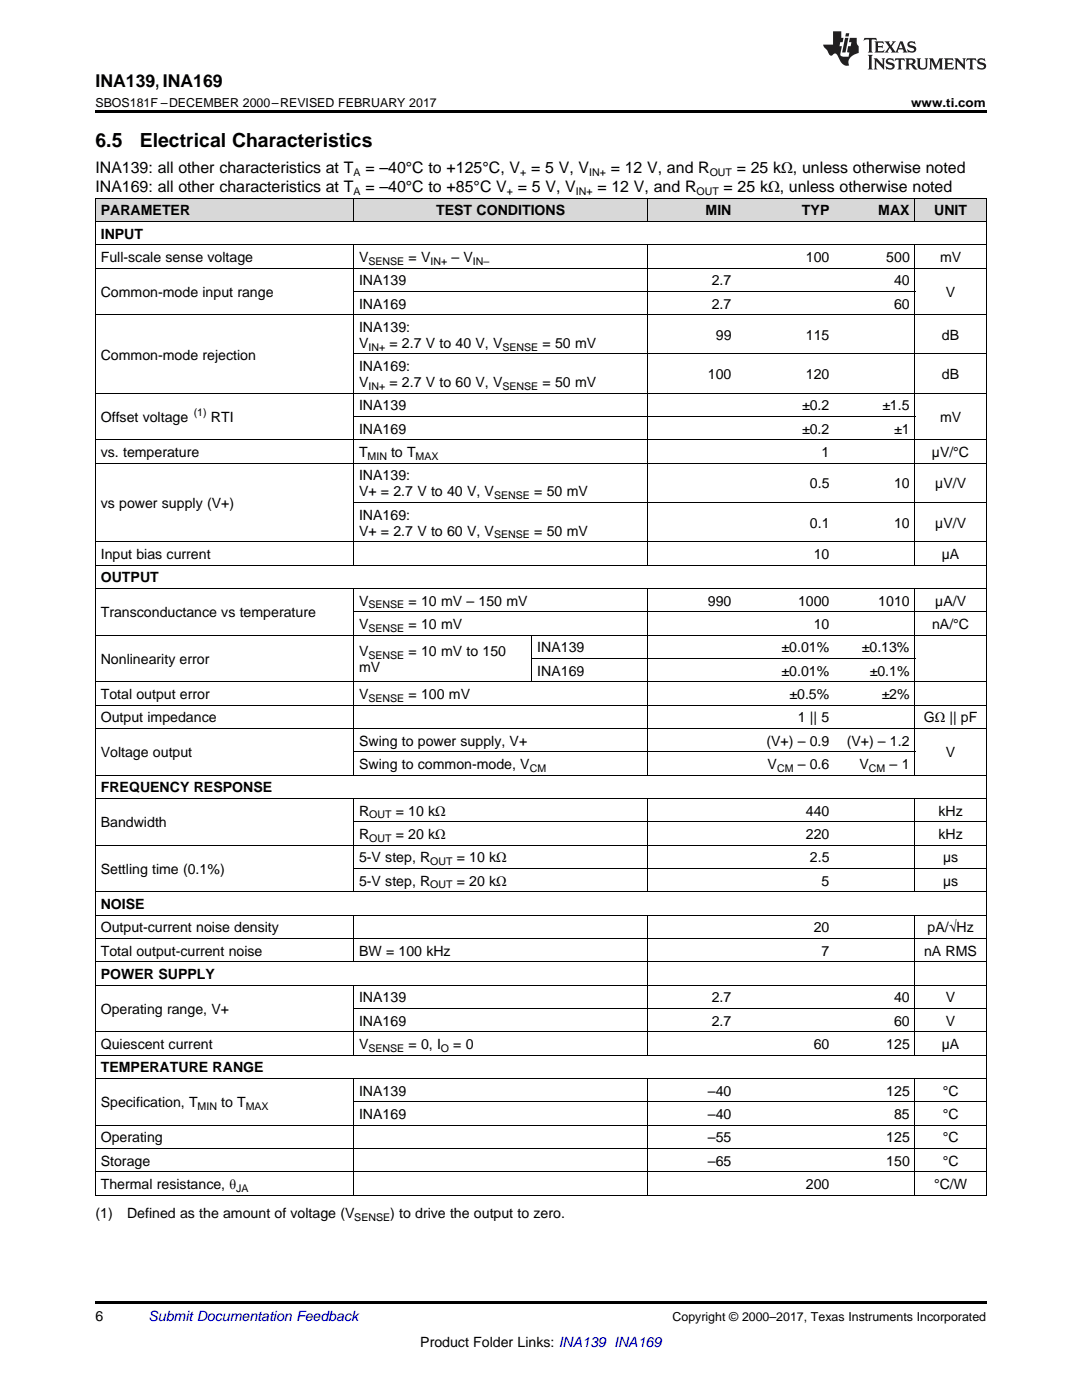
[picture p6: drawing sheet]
<svg xmlns="http://www.w3.org/2000/svg" width="216mm" height="279mm" viewBox="0 0 216 279" stroke-linecap="round" stroke-linejoin="round" font-family="sans-serif">
<defs><g id="words">
<g font-size="3.9">
<text x="19" y="29.3">6.5</text>
<text x="27.9" y="29.3">Electrical Characteristics</text>
</g>
<text font-size="3.5" x="19" y="17.3">INA139, INA169</text>
<g font-size="3.2">
<text x="19" y="34.4">INA139: all other characteristics at T</text>
<text x="72.9" y="34.4">= –40°C to +125°C, V = 5 V, V</text>
<text x="121.9" y="34.4">= 12 V, and R</text>
<text x="147" y="34.4">= 25 kΩ, unless otherwise noted</text>
<text x="19" y="38.3">INA169: all other characteristics at T</text>
<text x="72.9" y="38.3">= –40°C to +85°C V = 5 V, V</text>
<text x="119.2" y="38.3">= 12 V, and R</text>
<text x="144.4" y="38.3">= 25 kΩ, unless otherwise noted</text>
</g>
<g font-size="2.8">
<text x="20.1" y="43">PARAMETER</text>
<text x="20.1" y="47.6">INPUT</text>
<text x="87" y="43">TEST CONDITIONS</text>
<text x="140.8" y="43">MIN</text>
<text x="160" y="43">TYP</text>
<text x="175.3" y="43">MAX</text>
<text x="186.4" y="43">UNIT</text>
<text x="20.1" y="52.3">Full-scale sense voltage</text>
<text x="71.6" y="52.3">V</text>
<text x="81.5" y="52.3">= V</text>
<text x="90.1" y="52.3">– V</text>
<text x="160.8" y="52.3">100</text>
<text x="176.8" y="52.3">500</text>
<text x="187.6" y="52.3">mV</text>
<text x="20.1" y="59.3">Common-mode input range</text>
<text x="71.6" y="56.9">INA139</text>
<text x="142" y="56.9">2.7</text>
<text x="178.4" y="56.9">40</text>
<text x="188.7" y="59.3">V</text>
<text x="71.6" y="61.6">INA169</text>
<text x="142" y="61.6">2.7</text>
<text x="178.4" y="61.6">60</text>
<text x="20.1" y="71.8">Common-mode rejection</text>
<text x="71.6" y="66.3">INA139:</text>
<text x="71.6" y="69.4">V</text>
<text x="77.7" y="69.4">= 2.7 V to 40 V, V</text>
<text x="108.3" y="69.4">= 50 mV</text>
<text x="142.8" y="67.8">99</text>
<text x="160.8" y="67.8">115</text>
<text x="188" y="67.8">dB</text>
<text x="71.6" y="74.1">INA169:</text>
<text x="71.6" y="77.3">V</text>
<text x="77.7" y="77.3">= 2.7 V to 60 V, V</text>
<text x="108.3" y="77.3">= 50 mV</text>
<text x="141.3" y="75.7">100</text>
<text x="160.8" y="75.7">120</text>
<text x="188" y="75.7">dB</text>
<text x="71.6" y="81.9">INA139</text>
<text x="160.1" y="81.9">±0.2</text>
<text x="176.1" y="81.9">±1.5</text>
<text x="20.1" y="84.2">Offset voltage</text>
<text x="42.1" y="84.2">RTI</text>
<text x="71.6" y="86.6">INA169</text>
<text x="160.1" y="86.6">±0.2</text>
<text x="178.4" y="86.6">±1</text>
<text x="187.6" y="84.2">mV</text>
<text x="20.1" y="91.2">vs. temperature</text>
<text x="71.6" y="91.2">T</text>
<text x="71.6" y="95.9">INA139:</text>
<text x="78" y="91.2">to T</text>
<text x="163.9" y="91.2">1</text>
<text x="185.9" y="91.2">µV/°C</text>
<text x="20.1" y="101.4">vs power supply (V+)</text>
<text x="71.6" y="99.1">V+ = 2.7 V to 40 V, V</text>
<text x="106.6" y="99.1">= 50 mV</text>
<text x="161.6" y="97.5">0.5</text>
<text x="178.4" y="97.5">10</text>
<text x="186.6" y="97.5">µV/V</text>
<text x="71.6" y="103.7">INA169:</text>
<text x="71.6" y="106.9">V+ = 2.7 V to 60 V, V</text>
<text x="106.6" y="106.9">= 50 mV</text>
<text x="161.6" y="105.3">0.1</text>
<text x="178.4" y="105.3">10</text>
<text x="186.6" y="105.3">µV/V</text>
<text x="20.1" y="111.5">Input bias current</text>
<text x="162.4" y="111.5">10</text>
<text x="187.9" y="111.5">µA</text>
<text x="20.1" y="116.2">OUTPUT</text>
<text x="20.1" y="123.2">Transconductance vs temperature</text>
<text x="71.6" y="120.9">V</text>
<text x="71.6" y="125.5">V</text>
<text x="81.5" y="120.9">= 10 mV – 150 mV</text>
<text x="81.5" y="125.5">= 10 mV</text>
<text x="141.3" y="120.9">990</text>
<text x="159.2" y="120.9">1000</text>
<text x="162.4" y="125.5">10</text>
<text x="175.3" y="120.9">1010</text>
<text x="186" y="125.5">nA/°C</text>
<text x="186.6" y="120.9">µA/V</text>
<text x="71.6" y="130.9">V</text>
<text x="81.5" y="130.9">= 10 mV to 150</text>
<text x="107.2" y="130.2">INA139</text>
<text x="156" y="130.2">±0.01%</text>
<text x="172" y="130.2">±0.13%</text>
<text x="20.1" y="132.5">Nonlinearity error</text>
<text x="71.6" y="134.1">mV</text>
<text x="107.2" y="134.8">INA169</text>
<text x="156" y="134.8">±0.01%</text>
<text x="173.6" y="134.8">±0.1%</text>
<text x="20.1" y="139.5">Total output error</text>
<text x="71.6" y="139.5">V</text>
<text x="81.5" y="139.5">= 100 mV</text>
<text x="157.6" y="139.5">±0.5%</text>
<text x="175.9" y="139.5">±2%</text>
<text x="20.1" y="144.1">Output impedance</text>
<text x="71.6" y="148.8">Swing to power supply, V+</text>
<text x="152.9" y="148.8">(V+) – 0.9</text>
<text x="159.2" y="144.1">1 || 5</text>
<text x="168.9" y="148.8">(V+) – 1.2</text>
<text x="184.3" y="144.1">GΩ || pF</text>
<text x="20.1" y="151.1">Voltage output</text>
<text x="71.6" y="153.5">Swing to common-mode, V</text>
<text x="153.2" y="153.5">V</text>
<text x="159.2" y="153.5">– 0.6</text>
<text x="171.5" y="153.5">V</text>
<text x="177.5" y="153.5">– 1</text>
<text x="188.7" y="151.1">V</text>
<text x="20.1" y="158.1">FREQUENCY RESPONSE</text>
<text x="20.1" y="165.1">Bandwidth</text>
<text x="71.6" y="162.8">R</text>
<text x="71.6" y="167.4">R</text>
<text x="79" y="162.8">= 10 kΩ</text>
<text x="79" y="167.4">= 20 kΩ</text>
<text x="160.8" y="162.8">440</text>
<text x="160.8" y="167.4">220</text>
<text x="187.3" y="162.8">kHz</text>
<text x="187.3" y="167.4">kHz</text>
<text x="71.6" y="172.1">5-V step, R</text>
<text x="91.2" y="172.1">= 10 kΩ</text>
<text x="161.6" y="172.1">2.5</text>
<text x="188.2" y="172.1">µs</text>
<text x="20.1" y="174.4">Settling time (0.1%)</text>
<text x="71.6" y="176.7">5-V step, R</text>
<text x="91.2" y="176.7">= 20 kΩ</text>
<text x="163.9" y="176.7">5</text>
<text x="188.2" y="176.7">µs</text>
<text x="20.1" y="181.4">NOISE</text>
<text x="20.1" y="186.1">Output-current noise density</text>
<text x="20.1" y="190.7">Total output-current noise</text>
<text x="71.6" y="190.7">BW = 100 kHz</text>
<text x="162.4" y="186.1">20</text>
<text x="163.9" y="190.7">7</text>
<text x="184.4" y="190.7">nA RMS</text>
<text x="185.1" y="186.1">pA/√Hz</text>
<text x="20.1" y="195.4">POWER SUPPLY</text>
<text x="20.1" y="202.4">Operating range, V+</text>
<text x="71.6" y="200">INA139</text>
<text x="142" y="200">2.7</text>
<text x="178.4" y="200">40</text>
<text x="188.7" y="200">V</text>
<text x="20.1" y="209.3">Quiescent current</text>
<text x="71.6" y="204.7">INA169</text>
<text x="71.6" y="209.3">V</text>
<text x="81.5" y="209.3">= 0, I</text>
<text x="90.4" y="209.3">= 0</text>
<text x="142" y="204.7">2.7</text>
<text x="162.4" y="209.3">60</text>
<text x="176.8" y="209.3">125</text>
<text x="178.4" y="204.7">60</text>
<text x="187.9" y="209.3">µA</text>
<text x="188.7" y="204.7">V</text>
<text x="20.1" y="214">TEMPERATURE RANGE</text>
<text x="20.1" y="221">Specification, T</text>
<text x="44.1" y="221">to T</text>
<text x="71.6" y="218.7">INA139</text>
<text x="141.3" y="218.7">–40</text>
<text x="176.8" y="218.7">125</text>
<text x="188.1" y="218.7">°C</text>
<text x="20.1" y="228">Operating</text>
<text x="71.6" y="223.3">INA169</text>
<text x="141.3" y="223.3">–40</text>
<text x="141.3" y="228">–55</text>
<text x="176.8" y="228">125</text>
<text x="178.4" y="223.3">85</text>
<text x="188.1" y="223.3">°C</text>
<text x="188.1" y="228">°C</text>
<text x="20.1" y="232.6">Storage</text>
<text x="141.3" y="232.6">–65</text>
<text x="176.8" y="232.6">150</text>
<text x="188.1" y="232.6">°C</text>
<text x="20.1" y="237.3">Thermal resistance, θ</text>
<text x="160.8" y="237.3">200</text>
<text x="186.4" y="237.3">°C/W</text>
<text x="19" y="243.1">(1)</text>
<text x="25.4" y="243.1">Defined as the amount of voltage (V</text>
<text x="77.9" y="243.1">) to drive the output to zero.</text>
<text x="19" y="263.6">6</text>
<text x="83.9" y="268.9">Product Folder Links: INA139 INA169</text>
</g>
<text font-size="2.8" fill="#0000c8" x="29.6" y="263.6">Submit Documentation Feedback</text>
<g font-size="2.5">
<text x="19" y="21.4">SBOS181F –DECEMBER 2000–REVISED FEBRUARY 2017</text>
<text x="181.8" y="21.4">www.ti.com</text>
<text x="134.2" y="263.6">Copyright © 2000–2017, Texas Instruments Incorporated</text>
</g>
<g font-size="2.1">
<text x="70.6" y="35.1">A</text>
<text x="103.8" y="35.1">+</text>
<text x="117.5" y="35.1">IN+</text>
<text x="141.6" y="35.1">OUT</text>
<text x="70.6" y="38.9">A</text>
<text x="101.1" y="38.9">+</text>
<text x="114.9" y="38.9">IN+</text>
<text x="139" y="38.9">OUT</text>
<text x="73.5" y="52.8">SENSE</text>
<text x="85.9" y="52.8">IN+</text>
<text x="94.4" y="52.8">IN–</text>
<text x="73.5" y="70">IN+</text>
<text x="100.3" y="70">SENSE</text>
<text x="73.5" y="77.8">IN+</text>
<text x="100.3" y="77.8">SENSE</text>
<text x="38.7" y="83.1">(1)</text>
<text x="73.3" y="91.8">MIN</text>
<text x="82.9" y="91.8">MAX</text>
<text x="98.6" y="99.6">SENSE</text>
<text x="98.6" y="107.5">SENSE</text>
<text x="73.5" y="121.4">SENSE</text>
<text x="73.5" y="126.1">SENSE</text>
<text x="73.5" y="131.5">SENSE</text>
<text x="73.5" y="140.1">SENSE</text>
<text x="105.7" y="154">CM</text>
<text x="155" y="154">CM</text>
<text x="173.4" y="154">CM</text>
<text x="73.7" y="163.3">OUT</text>
<text x="73.7" y="168">OUT</text>
<text x="85.9" y="172.6">OUT</text>
<text x="85.9" y="177.3">OUT</text>
<text x="73.5" y="209.9">SENSE</text>
<text x="88" y="209.9">O</text>
<text x="39.4" y="221.5">MIN</text>
<text x="49" y="221.5">MAX</text>
<text x="47.1" y="237.8">JA</text>
<text x="70.7" y="243.7">SENSE</text>
</g>
</g></defs>
<g fill="#d8d8d8">
<path d="M19 39.6h10.7v4.6h-10.7z"/>
<path d="M29.7 39.6h40.9v4.6h-40.9z"/>
<path d="M70.6 39.6h35.6v4.6h-35.6z"/>
<path d="M106.2 39.6h23.1v4.6h-23.1z"/>
<path d="M129.3 39.6h17.7v4.6h-17.7z"/>
<path d="M147 39.6h19.6v4.6h-19.6z"/>
<path d="M166.6 39.6h16v4.6h-16z"/>
<path d="M182.6 39.6h14.2v4.6h-14.2z"/>
</g>
<path d="M19 22h177.8v.5h-177.8zM19 238.5h.2zM70.5 238.5h.1zM106 238.5h.2zM129.2 238.5h.1zM146.9 238.5h.1zM166.5 238.5h.1zM182.5 238.5h.1zM196.7 238.5h.1zM19 259.7h177.8v.5h-177.8z" fill="#000"/>
<g fill="none" stroke="#000" stroke-width=".2">
<path d="M19 39.5h177.8M19.1 39.5v199M70.5 39.5v4.7M129.2 39.5v4.7M182.5 39.5v4.7M196.8 39.5v199M19 53.5h177.8M19 48.8h177.8M19 44.2h177.8M70.5 48.9v63.9M70.6 58.2h112M129.2 48.9v63.9"/>
<path d="M182.5 48.9v63.9M19 78.5h177.8M19 62.8h177.8M70.6 70.6h126.2M19 92.4h177.8M19 87.8h177.8M70.6 83.1h112M19 117.4h177.8M19 112.8h177.8M19 108.1h177.8M70.5 117.4v37.3M70.6 100.3h126.2"/>
<path d="M129.2 117.4v37.3M182.5 117.4v37.3M19 136h177.8M19 126.7h177.8M70.6 122.1h126.2M106.1 126.8v9.3M106.2 131.4h76.4M19 159.3h177.8M19 154.7h177.8M19 145.4h177.8M19 140.7h177.8M70.5 159.3v18.7"/>
<path d="M70.6 150h112M129.2 159.3v18.7M182.5 159.3v18.7M19 178h177.8M19 168.6h177.8M70.6 173.3h126.2M70.6 164h126.2M19 196.6h177.8M19 191.9h177.8M19 187.3h177.8M19 182.6h177.8M70.5 182.6v9.4"/>
<path d="M70.5 196.6v14M129.2 182.6v28M182.5 182.6v28M19 215.2h177.8M19 210.6h177.8M19 205.9h177.8M70.5 215.2v23.3M70.6 219.9h126.2M70.6 201.2h126.2M129.2 215.2v23.3M182.5 215.2v23.3M19 238.5h177.8"/>
<path d="M19 233.8h177.8M19 229.2h177.8M19 224.5h177.8"/>
</g>
<g fill="#231f20">
<path d="M172.5 7.6l-.1 .5 .4-.2h.6v.1v2.1l-.2 .4h.9l-.2-.4v-2.1l.1-.1h.5l.5 .2-.2-.5zM174.5 8.3l.2 .3v1.5l-.2 .4h1.8l.2-.6a1.04 1.04 0 0 1-1.3 .2v-.7h.6l.3 .2v-.6l-.3 .2h-.6v-.6l.8-.1 .4 .3-.2-.5zM176.5 8.3l.9 1.1-.9 1.1h.8l-.2-.2 .4-.7 .5 .7-.2 .2h1.5l-.2-.2 .2-.4h.9l.1 .4-.2 .2h1l-.3-.3-.7-1.9h-.5l-.9 2-.8-1 .9-1h-.8l.1 .3-.4 .5-.3-.6 .1-.2zM179.7 8.6l.4 1h-.7zM181.3 8.4a.63 .63 0 0 0-.2 .7 .63 .63 0 0 0 .6 .4l.6 .2 .1 .2a.75 .75 0 0 1-.7 .4 .75 .75 0 0 1-.6-.5l.1 .7 .1-.1a1.11 1.11 0 0 0 1.5-.6 1.13 1.13 0 0 0-1.2-.8l-.1-.4a1.04 1.04 0 0 1 1.2 .2l-.2-.5-.2 .1-.4-.2zM173.2 10.9l.2 .4v2.2l-.2 .4h1l-.3-.4v-2.2l.3-.4zM174.3 11.6l.3 .4v1.5l-.3 .4h.8l-.2-.4v-1.3l1.5 1.7v-1.9l.2-.4h-.7l.2 .4v.9l-1.1-1.3zM177 11.8a.62 .62 0 0 0-.2 .7 .62 .62 0 0 0 .6 .4l.6 .1 .1 .3a.76 .76 0 0 1-.7 .3 .76 .76 0 0 1-.7-.4l.2 .7 .1-.1a1.11 1.11 0 0 0 1.5-.6 1.13 1.13 0 0 0-1.2-.8l-.1-.4a1.04 1.04 0 0 1 1.2 .2l-.2-.6-.2 .1-.5-.1zM178.7 11.6l-.2 .6a.61 .61 0 0 1 .8-.3v1.6l-.2 .4h.9l-.2-.4v-1.6a.63 .63 0 0 1 .7 .3l-.1-.6zM180.6 11.6l.3 .4v1.5l-.3 .4h1l-.2-.2-.1-.8 .6 .2a.76 .76 0 0 0 1.2 .7l-1-1a.58 .58 0 0 0 .6-.5 .58 .58 0 0 0-.5-.6zM181.4 11.9h.1a.45 .45 0 0 1 .5 .1 .45 .45 0 0 1 .1 .5l-.8 .2zM182.9 11.6l.2 .2a2.17 2.17 0 0 0 .3 1.9 .99 .99 0 0 0 1.6-.6v-1.1l.2-.4h-.7l.2 .2a1.92 1.92 0 0 1-.2 1.8 .6 .6 0 0 1-.9-.5v-1.1l.2-.4zM185.4 11.6l.2 .4v1.5l-.2 .4h.7l-.2-.4v-1.4l.8 1.8 .8-1.8v1.4l-.2 .4h.9l-.2-.4v-1.5l.2-.4h-.8l-.6 1.5-.6-1.5zM188.4 11.6l.2 .4v1.5l-.2 .4h1.8l.1-.6a1.04 1.04 0 0 1-1.2 .1v-.6h.5l.4 .2v-.6l-.4 .2h-.5v-.7h.8l.3 .3-.1-.6zM190.5 11.6l.2 .4v1.5l-.2 .4h.7l-.2-.4v-1.3l1.5 1.7v-1.9l.2-.4h-.7l.2 .4v.9l-1.1-1.3zM192.9 11.6l-.1 .6a.61 .61 0 0 1 .7-.3l.1 1.6-.3 .4h1l-.3-.4 .1-1.6a.63 .63 0 0 1 .7 .3l-.1-.6zM195.2 11.8a.62 .62 0 0 0-.2 .7 .62 .62 0 0 0 .6 .4l.6 .1 .1 .3a.76 .76 0 0 1-.7 .3 .76 .76 0 0 1-.6-.4l.1 .7 .1-.1a1.11 1.11 0 0 0 1.6-.6 1.13 1.13 0 0 0-1.3-.8l-.1-.4a1.04 1.04 0 0 1 1.2 .2l-.1-.6-.2 .1-.5-.1z"/>
<path d="M166.2 6.3v2.6h-1.9v.4l.8 .9a.91 .91 0 0 0 1 .8 .56 .56 0 0 1 .5-.3 .56 .56 0 0 1 .5 .3l.4 .8a1.53 1.53 0 0 0 1.9 1.2 1.54 1.54 0 0 1 1-2.1l.9-.3v-1.4a1.52 1.52 0 0 1-.4-1.6h-1.3l-.2 .8h.5l-.2 .8h-.5l-.1 1v.2l.4 .1-.2 .8a1.93 1.93 0 0 1-1.6-.3l.3-1.8h-.5l.2-.8h.4l.2-.8h-.4v-1.3zM168.6 7.6l-.6 2.9h.7l.6-2.9zM168.8 6.6l-.1 .7h.6l.2-.7z"/>
</g>
<use href="#words"/>
</svg>
